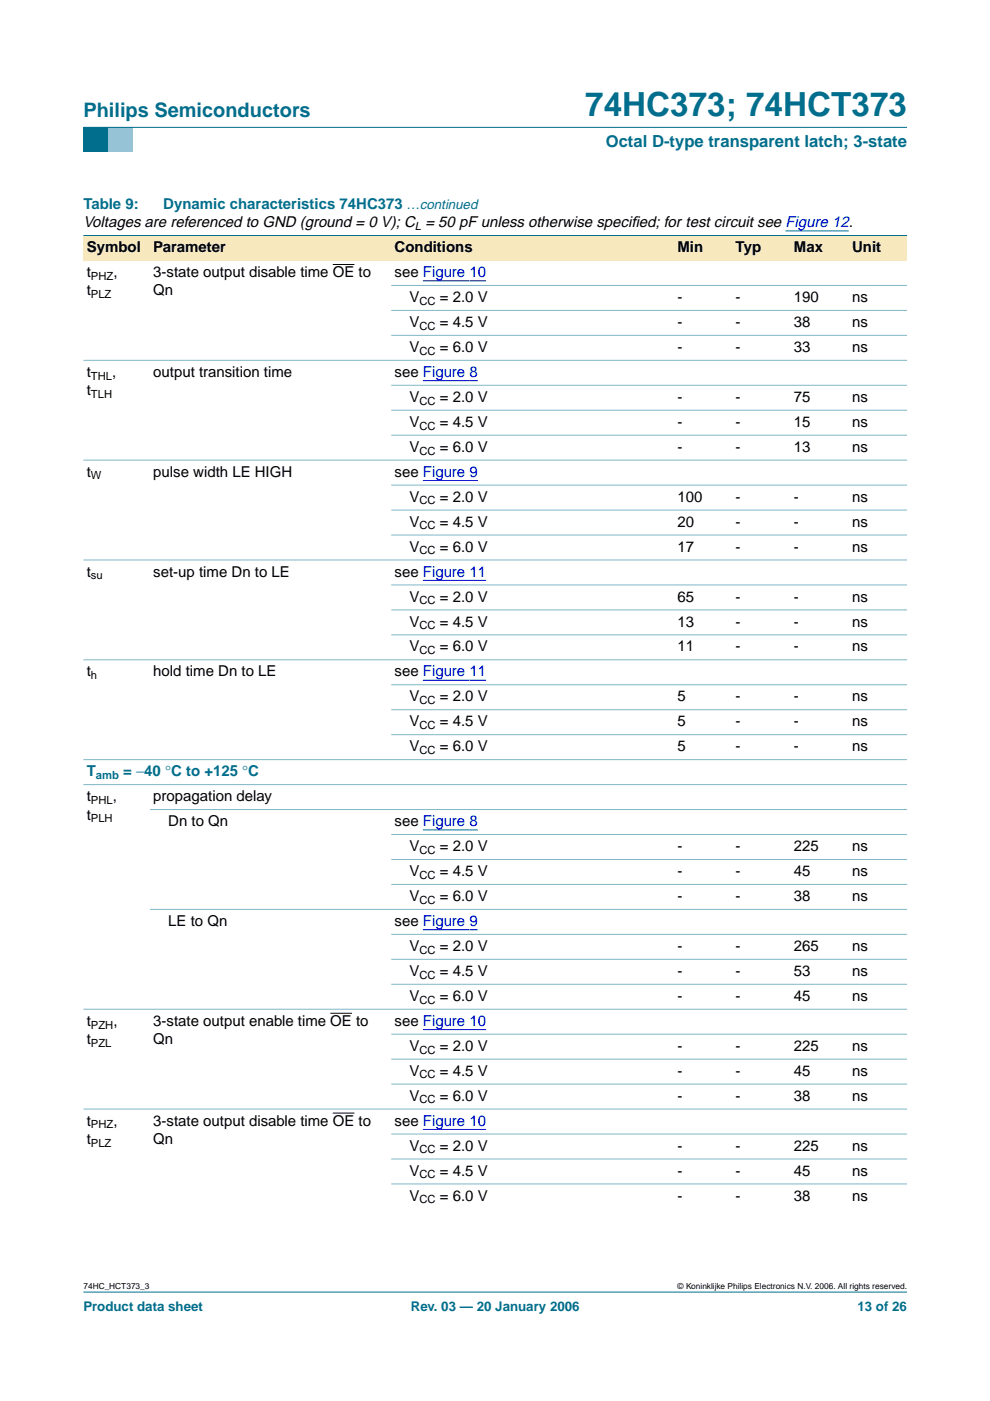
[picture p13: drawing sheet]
<svg xmlns="http://www.w3.org/2000/svg" width="210mm" height="297mm" viewBox="0 0 210 297" stroke-linecap="round" stroke-linejoin="round" font-family="sans-serif">
<defs><g id="words">
<text font-size="7.1" fill="#006e8c" x="124.1" y="24.7">74HC373; 74HCT373</text>
<text font-size="4.2" fill="#006e8c" x="17.7" y="24.9">Philips Semiconductors</text>
<text font-size="3.5" fill="#006e8c" x="128.4" y="31.1">Octal D-type transparent latch; 3-state</text>
<g font-size="3.2" fill="#006e8c">
<text x="17.7" y="44.3">Table 9:</text>
<text x="34.6" y="44.3">Dynamic characteristics 74HC373 …continued</text>
<text x="18.4" y="164.6">T</text>
<text x="26.1" y="164.6">= −40 °C to +125 °C</text>
</g>
<g font-size="3.2">
<text x="17.7" y="48.2">Voltages are referenced to GND (ground = 0 V); C = 50 pF unless otherwise specif</text>
<text x="18.4" y="53.5">Symbol</text>
<text x="32.5" y="53.5">Parameter</text>
<text x="83.7" y="53.5">Conditions</text>
<text x="133.9" y="48.2">ied; for test circuit see Figure 12.</text>
<text x="143.6" y="53.5">Min</text>
<text x="156" y="53.5">Typ</text>
<text x="168.3" y="53.5">Max</text>
<text x="180.7" y="53.5">Unit</text>
<text x="18.4" y="58.8">t</text>
<text x="24" y="58.8">,</text>
<text x="32.5" y="58.8">3-state output disable time OE to</text>
<text x="83.7" y="58.8">see Figure 10</text>
<text x="18.4" y="62.6">t</text>
<text x="32.5" y="62.6">Qn</text>
<text x="86.8" y="64">V</text>
<text x="93.3" y="64">= 2.0 V</text>
<text x="143.6" y="64">-</text>
<text x="156" y="64">-</text>
<text x="168.3" y="64">190</text>
<text x="180.7" y="64">ns</text>
<text x="86.8" y="69.3">V</text>
<text x="93.3" y="69.3">= 4.5 V</text>
<text x="143.6" y="69.3">-</text>
<text x="156" y="69.3">-</text>
<text x="168.3" y="69.3">38</text>
<text x="180.7" y="69.3">ns</text>
<text x="86.8" y="74.6">V</text>
<text x="93.3" y="74.6">= 6.0 V</text>
<text x="143.6" y="74.6">-</text>
<text x="156" y="74.6">-</text>
<text x="168.3" y="74.6">33</text>
<text x="180.7" y="74.6">ns</text>
<text x="18.4" y="79.9">t</text>
<text x="18.4" y="83.8">t</text>
<text x="23.8" y="79.9">,</text>
<text x="32.5" y="79.9">output transition time</text>
<text x="83.7" y="79.9">see Figure 8</text>
<text x="86.8" y="85.2">V</text>
<text x="93.3" y="85.2">= 2.0 V</text>
<text x="143.6" y="85.2">-</text>
<text x="156" y="85.2">-</text>
<text x="168.3" y="85.2">75</text>
<text x="180.7" y="85.2">ns</text>
<text x="86.8" y="90.5">V</text>
<text x="86.8" y="95.8">V</text>
<text x="93.3" y="90.5">= 4.5 V</text>
<text x="93.3" y="95.8">= 6.0 V</text>
<text x="143.6" y="90.5">-</text>
<text x="143.6" y="95.8">-</text>
<text x="156" y="90.5">-</text>
<text x="156" y="95.8">-</text>
<text x="168.3" y="90.5">15</text>
<text x="168.3" y="95.8">13</text>
<text x="180.7" y="90.5">ns</text>
<text x="180.7" y="95.8">ns</text>
<text x="18.4" y="101.1">t</text>
<text x="32.5" y="101.1">pulse width LE HIGH</text>
<text x="83.7" y="101.1">see Figure 9</text>
<text x="86.8" y="106.4">V</text>
<text x="93.3" y="106.4">= 2.0 V</text>
<text x="143.6" y="106.4">100</text>
<text x="156" y="106.4">-</text>
<text x="168.3" y="106.4">-</text>
<text x="180.7" y="106.4">ns</text>
<text x="86.8" y="111.7">V</text>
<text x="93.3" y="111.7">= 4.5 V</text>
<text x="143.6" y="111.7">20</text>
<text x="156" y="111.7">-</text>
<text x="168.3" y="111.7">-</text>
<text x="180.7" y="111.7">ns</text>
<text x="86.8" y="117">V</text>
<text x="93.3" y="117">= 6.0 V</text>
<text x="143.6" y="117">17</text>
<text x="156" y="117">-</text>
<text x="168.3" y="117">-</text>
<text x="180.7" y="117">ns</text>
<text x="18.4" y="122.3">t</text>
<text x="32.5" y="122.3">set-up time Dn to LE</text>
<text x="83.7" y="122.3">see Figure 11</text>
<text x="86.8" y="127.5">V</text>
<text x="93.3" y="127.5">= 2.0 V</text>
<text x="143.6" y="127.5">65</text>
<text x="156" y="127.5">-</text>
<text x="168.3" y="127.5">-</text>
<text x="180.7" y="127.5">ns</text>
<text x="86.8" y="132.8">V</text>
<text x="93.3" y="132.8">= 4.5 V</text>
<text x="143.6" y="132.8">13</text>
<text x="156" y="132.8">-</text>
<text x="168.3" y="132.8">-</text>
<text x="180.7" y="132.8">ns</text>
<text x="18.4" y="143.4">t</text>
<text x="32.5" y="143.4">hold time Dn to LE</text>
<text x="83.7" y="143.4">see Figure 11</text>
<text x="86.8" y="138.1">V</text>
<text x="93.3" y="138.1">= 6.0 V</text>
<text x="143.6" y="138.1">11</text>
<text x="156" y="138.1">-</text>
<text x="168.3" y="138.1">-</text>
<text x="180.7" y="138.1">ns</text>
<text x="86.8" y="148.7">V</text>
<text x="93.3" y="148.7">= 2.0 V</text>
<text x="143.6" y="148.7">5</text>
<text x="156" y="148.7">-</text>
<text x="168.3" y="148.7">-</text>
<text x="180.7" y="148.7">ns</text>
<text x="86.8" y="154">V</text>
<text x="93.3" y="154">= 4.5 V</text>
<text x="143.6" y="154">5</text>
<text x="156" y="154">-</text>
<text x="168.3" y="154">-</text>
<text x="180.7" y="154">ns</text>
<text x="86.8" y="159.3">V</text>
<text x="93.3" y="159.3">= 6.0 V</text>
<text x="143.6" y="159.3">5</text>
<text x="156" y="159.3">-</text>
<text x="168.3" y="159.3">-</text>
<text x="180.7" y="159.3">ns</text>
<text x="18.4" y="173.8">t</text>
<text x="18.4" y="169.9">t</text>
<text x="23.9" y="169.9">,</text>
<text x="32.5" y="169.9">propagation delay</text>
<text x="35.7" y="175.2">Dn to Qn</text>
<text x="83.7" y="175.2">see Figure 8</text>
<text x="86.8" y="185.8">V</text>
<text x="86.8" y="180.5">V</text>
<text x="93.3" y="180.5">= 2.0 V</text>
<text x="93.3" y="185.8">= 4.5 V</text>
<text x="143.6" y="180.5">-</text>
<text x="143.6" y="185.8">-</text>
<text x="156" y="180.5">-</text>
<text x="156" y="185.8">-</text>
<text x="168.3" y="180.5">225</text>
<text x="168.3" y="185.8">45</text>
<text x="180.7" y="180.5">ns</text>
<text x="180.7" y="185.8">ns</text>
<text x="86.8" y="191">V</text>
<text x="93.3" y="191">= 6.0 V</text>
<text x="143.6" y="191">-</text>
<text x="156" y="191">-</text>
<text x="168.3" y="191">38</text>
<text x="180.7" y="191">ns</text>
<text x="35.7" y="196.3">LE to Qn</text>
<text x="83.7" y="196.3">see Figure 9</text>
<text x="86.8" y="201.6">V</text>
<text x="93.3" y="201.6">= 2.0 V</text>
<text x="143.6" y="201.6">-</text>
<text x="156" y="201.6">-</text>
<text x="168.3" y="201.6">265</text>
<text x="180.7" y="201.6">ns</text>
<text x="86.8" y="206.9">V</text>
<text x="93.3" y="206.9">= 4.5 V</text>
<text x="143.6" y="206.9">-</text>
<text x="156" y="206.9">-</text>
<text x="168.3" y="206.9">53</text>
<text x="180.7" y="206.9">ns</text>
<text x="86.8" y="212.2">V</text>
<text x="93.3" y="212.2">= 6.0 V</text>
<text x="143.6" y="212.2">-</text>
<text x="156" y="212.2">-</text>
<text x="168.3" y="212.2">45</text>
<text x="180.7" y="212.2">ns</text>
<text x="18.4" y="217.5">t</text>
<text x="18.4" y="221.4">t</text>
<text x="24" y="217.5">,</text>
<text x="32.5" y="217.5">3-state output enable time OE to</text>
<text x="32.5" y="221.4">Qn</text>
<text x="83.7" y="217.5">see Figure 10</text>
<text x="86.8" y="222.8">V</text>
<text x="93.3" y="222.8">= 2.0 V</text>
<text x="143.6" y="222.8">-</text>
<text x="156" y="222.8">-</text>
<text x="168.3" y="222.8">225</text>
<text x="180.7" y="222.8">ns</text>
<text x="86.8" y="228.1">V</text>
<text x="86.8" y="233.4">V</text>
<text x="93.3" y="228.1">= 4.5 V</text>
<text x="93.3" y="233.4">= 6.0 V</text>
<text x="143.6" y="228.1">-</text>
<text x="143.6" y="233.4">-</text>
<text x="156" y="228.1">-</text>
<text x="156" y="233.4">-</text>
<text x="168.3" y="228.1">45</text>
<text x="168.3" y="233.4">38</text>
<text x="180.7" y="228.1">ns</text>
<text x="180.7" y="233.4">ns</text>
<text x="18.4" y="238.7">t</text>
<text x="24" y="238.7">,</text>
<text x="32.5" y="238.7">3-state output disable time OE to</text>
<text x="83.7" y="238.7">see Figure 10</text>
<text x="18.4" y="242.6">t</text>
<text x="32.5" y="242.6">Qn</text>
<text x="86.8" y="244">V</text>
<text x="93.3" y="244">= 2.0 V</text>
<text x="143.6" y="244">-</text>
<text x="156" y="244">-</text>
<text x="168.3" y="244">225</text>
<text x="180.7" y="244">ns</text>
<text x="86.8" y="249.3">V</text>
<text x="93.3" y="249.3">= 4.5 V</text>
<text x="143.6" y="249.3">-</text>
<text x="156" y="249.3">-</text>
<text x="168.3" y="249.3">45</text>
<text x="180.7" y="249.3">ns</text>
<text x="86.8" y="254.5">V</text>
<text x="93.3" y="254.5">= 6.0 V</text>
<text x="143.6" y="254.5">-</text>
<text x="156" y="254.5">-</text>
<text x="168.3" y="254.5">38</text>
<text x="180.7" y="254.5">ns</text>
</g>
<g font-size="2.8" fill="#006e8c">
<text x="17.7" y="278">Product data sheet</text>
<text x="87.1" y="278">Rev. 03 — 20 January 2006</text>
<text x="181.8" y="278">13 of 26</text>
</g>
<g font-size="2.4">
<text x="88" y="48.7">L</text>
<text x="19.3" y="59.3">PHZ</text>
<text x="19.3" y="63.2">PLZ</text>
<text x="88.9" y="64.6">CC</text>
<text x="88.9" y="69.9">CC</text>
<text x="88.9" y="75.2">CC</text>
<text x="19.3" y="80.5">THL</text>
<text x="19.3" y="84.4">TLH</text>
<text x="88.9" y="85.8">CC</text>
<text x="88.9" y="91.1">CC</text>
<text x="19.3" y="101.7">W</text>
<text x="88.9" y="96.4">CC</text>
<text x="88.9" y="107">CC</text>
<text x="88.9" y="112.2">CC</text>
<text x="88.9" y="117.5">CC</text>
<text x="19.3" y="122.8">su</text>
<text x="88.9" y="128.1">CC</text>
<text x="88.9" y="133.4">CC</text>
<text x="19.3" y="144">h</text>
<text x="88.9" y="138.7">CC</text>
<text x="88.9" y="149.3">CC</text>
<text x="88.9" y="154.6">CC</text>
<text x="88.9" y="159.9">CC</text>
<text x="19.3" y="170.5">PHL</text>
<text x="19.3" y="174.3">PLH</text>
<text x="88.9" y="181">CC</text>
<text x="88.9" y="186.3">CC</text>
<text x="88.9" y="191.6">CC</text>
<text x="88.9" y="202.2">CC</text>
<text x="88.9" y="207.5">CC</text>
<text x="88.9" y="212.8">CC</text>
<text x="19.3" y="218.1">PZH</text>
<text x="19.3" y="222">PZL</text>
<text x="88.9" y="223.4">CC</text>
<text x="88.9" y="228.7">CC</text>
<text x="88.9" y="234">CC</text>
<text x="19.3" y="239.2">PHZ</text>
<text x="19.3" y="243.1">PLZ</text>
<text x="88.9" y="244.5">CC</text>
<text x="88.9" y="249.8">CC</text>
<text x="88.9" y="255.1">CC</text>
</g>
<text font-size="2.4" fill="#006e8c" x="20.3" y="165.2">amb</text>
<g font-size="1.8">
<text x="17.7" y="273.4">74HC_HCT373_3</text>
<text x="143.7" y="273.4">© Koninklijke Philips Electronics N.V. 2006. All rights reserved.</text>
</g>
</g></defs>
<path d="M17.7 273.9h174.6z" fill="#006e8c" stroke="#006e8c" stroke-width=".21"/>
<path d="M17.7 27h5.3v5.3h-5.3z" fill-rule="evenodd" fill="#006e8c"/>
<path d="M23 27h5.3v5.3h-5.3z" fill-rule="evenodd" fill="#96c4d6"/>
<path d="M17.7 27h174.6z" fill="#006e8c" stroke="#006e8c" stroke-width=".21"/>
<path d="M70.6 56.1h4.5M70 214.8h4.6M70.6 236h4.5" fill="none" stroke="#000" stroke-width=".21"/>
<path d="M89.7 59.5h13.4M166.5 49h13.5M89.7 80.7h11.6M89.7 101.9h11.6M89.7 123h13.4M89.7 144.2h13.4M89.7 176h11.6M89.7 197.1h11.6M89.7 218.3h13.4M89.7 239.5h13.4" fill="none" stroke="#00f" stroke-width=".21"/>
<g fill="#f7e8bd">
<path d="M17.7 49.9h14.1v5.3h-14.1z" fill-rule="evenodd"/>
<path d="M31.8 49.9h51.2v5.3h-51.2z" fill-rule="evenodd"/>
<path d="M83 49.9h52.9v5.3h-52.9z" fill-rule="evenodd"/>
<path d="M135.9 49.9h7v5.3h-7z" fill-rule="evenodd"/>
<path d="M142.9 49.9h12.4v5.3h-12.4z" fill-rule="evenodd"/>
<path d="M155.3 49.9h12.3v5.3h-12.3z" fill-rule="evenodd"/>
<path d="M167.6 49.9h12.4v5.3h-12.4z" fill-rule="evenodd"/>
<path d="M180 49.9h12.3v5.3h-12.3z" fill-rule="evenodd"/>
</g>
<path d="M17.7 49.9h174.6z" fill="#006e8c" stroke="#006e8c" stroke-width=".21"/>
<g fill="#80b6c6" stroke="#80b6c6" stroke-width=".21">
<path d="M83 60.5h109.3z"/>
<path d="M83 65.8h109.3z"/>
<path d="M83 71.1h109.3z"/>
<path d="M17.7 76.4h174.6z"/>
<path d="M83 81.7h109.3z"/>
<path d="M83 87h109.3z"/>
<path d="M83 92.3h109.3z"/>
<path d="M17.7 97.6h174.6z"/>
<path d="M83 102.9h109.3z"/>
<path d="M83 108.1h109.3z"/>
<path d="M83 113.4h109.3z"/>
<path d="M17.7 118.7h174.6z"/>
<path d="M83 124h109.3z"/>
<path d="M83 129.3h109.3z"/>
<path d="M83 134.6h109.3z"/>
<path d="M17.7 139.9h174.6z"/>
<path d="M83 145.2h109.3z"/>
<path d="M83 150.5h109.3z"/>
<path d="M83 155.8h109.3z"/>
<path d="M17.7 161.1h174.6z"/>
<path d="M17.7 166.4h174.6z"/>
<path d="M31.8 171.6h160.5z"/>
<path d="M83 176.9h109.3z"/>
<path d="M83 182.2h109.3z"/>
<path d="M83 187.5h109.3z"/>
<path d="M31.8 192.8h160.5z"/>
<path d="M83 198.1h109.3z"/>
<path d="M83 203.4h109.3z"/>
<path d="M83 208.7h109.3z"/>
<path d="M17.7 214h174.6z"/>
<path d="M83 219.3h109.3z"/>
<path d="M83 224.6h109.3z"/>
<path d="M83 229.9h109.3z"/>
<path d="M17.7 235.1h174.6z"/>
<path d="M83 240.4h109.3z"/>
<path d="M83 245.7h109.3z"/>
<path d="M83 251h109.3z"/>
</g>
<use href="#words"/>
</svg>
